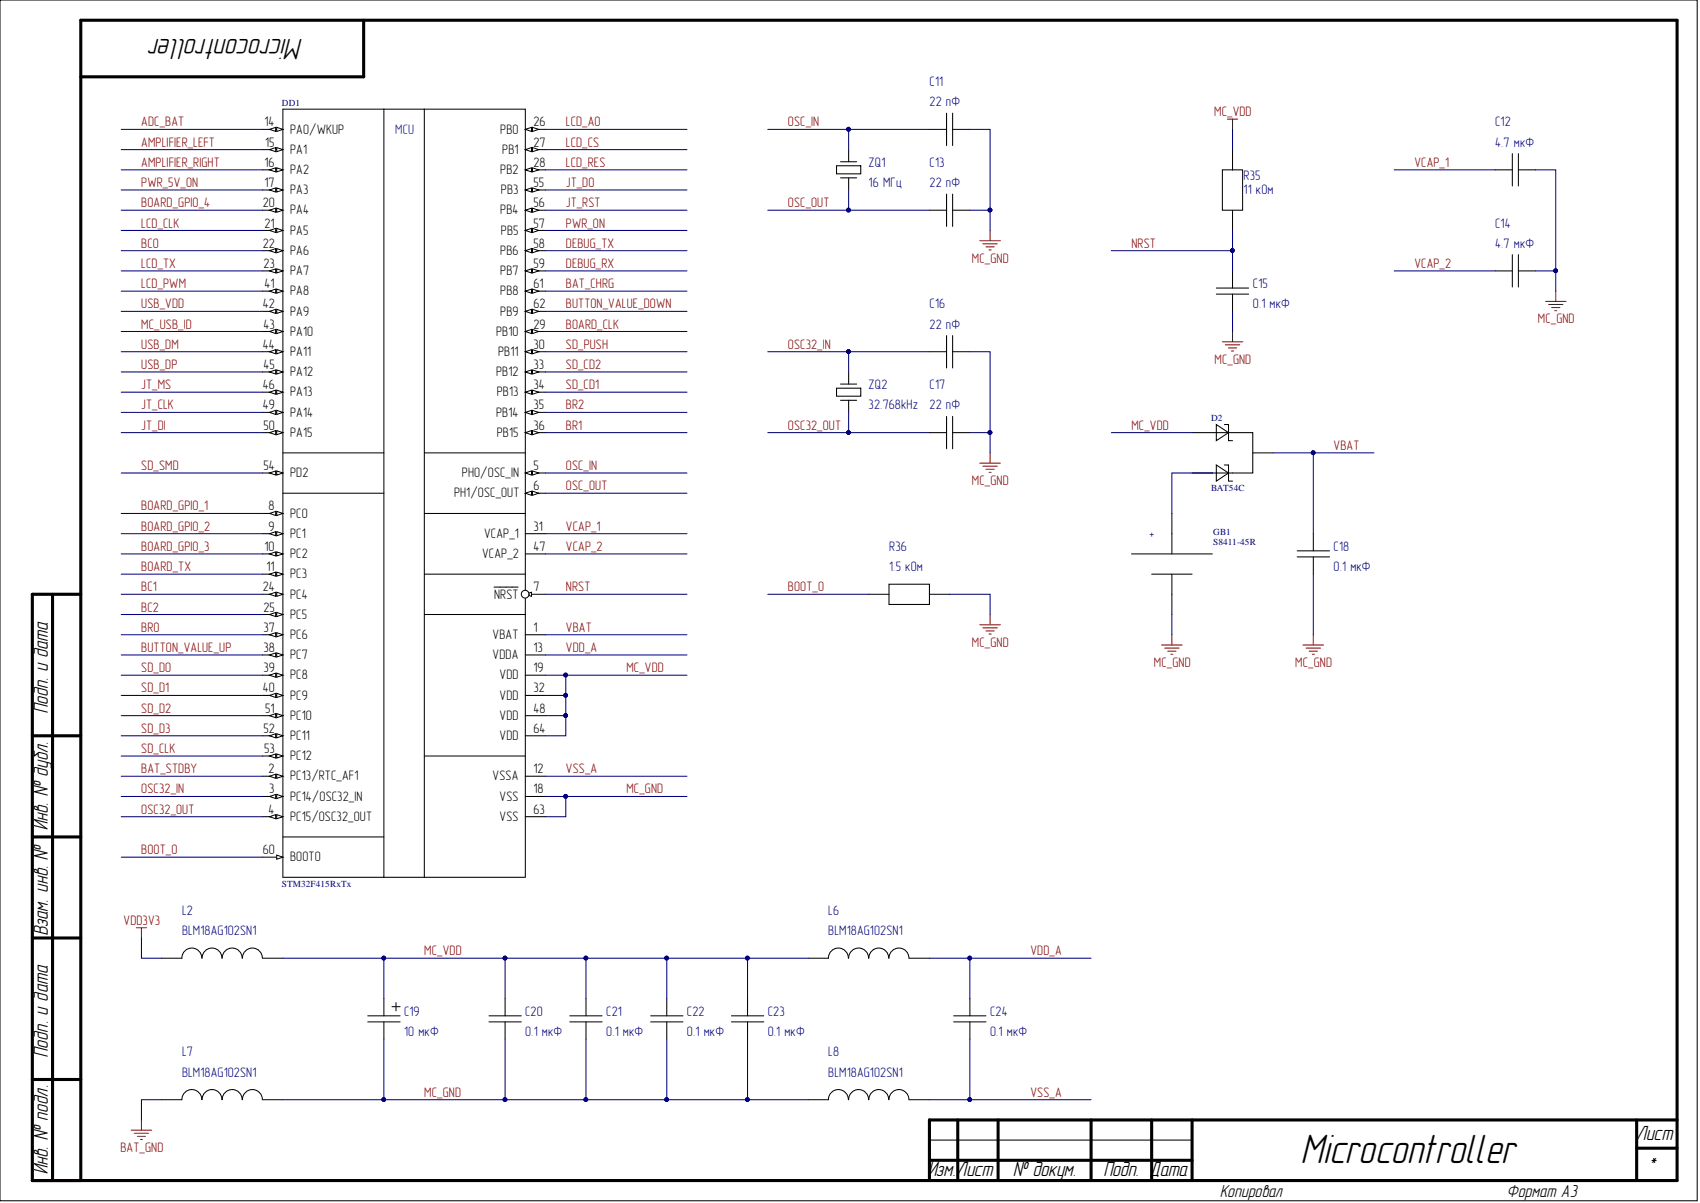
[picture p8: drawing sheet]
<svg xmlns="http://www.w3.org/2000/svg" width="420mm" height="297mm" viewBox="0 0 420 297" stroke-linecap="round" stroke-linejoin="round" font-family="sans-serif">
<defs><g id="words">
<text font-size="10.1" x="321.6" y="287.3">Microcontroller</text>
<text font-size="7.3" x="74.5" y="9.6" transform="rotate(-180 74.5 9.6)">Microcontroller</text>
<g font-size="5.1">
<text x="11.8" y="176.1" transform="rotate(-90 11.8 176.1)">Подп. и дата</text>
<text x="11.8" y="205" transform="rotate(-90 11.8 205)">Инв. № дубл.</text>
<text x="11.8" y="230.9" transform="rotate(-90 11.8 230.9)">Взам. инв. №</text>
<text x="11.8" y="260.9" transform="rotate(-90 11.8 260.9)">Подп. и дата</text>
<text x="404.2" y="281.4">Лист</text>
<text x="11.8" y="289.9" transform="rotate(-90 11.8 289.9)">Инв. № подл.</text>
<text x="229.2" y="290.4">Изм.Лист</text>
<text x="250.2" y="290.4">№ докум.</text>
<text x="272.6" y="290.4">Подп. Дата</text>
<text x="407.3" y="289.4">*</text>
</g>
<g font-size="4.3">
<text x="301.4" y="295.6">Копировал</text>
<text x="372.2" y="295.6">Формат А3</text>
</g>
<g font-size="3.4" fill="#000080">
<text x="229.6" y="21.2">C11</text>
<text x="229.6" y="26.2">22 пФ</text>
<text x="369.2" y="31.2">C12</text>
<text x="214.5" y="41.2">ZQ1</text>
<text x="229.6" y="41.2">C13</text>
<text x="369.2" y="36.2">4.7 мкФ</text>
<text x="214.5" y="46.1">16 МГц</text>
<text x="229.6" y="46.1">22 пФ</text>
<text x="307.1" y="44.5">R35</text>
<text x="307.1" y="48">11 кОм</text>
<text x="369.2" y="56.2">C14</text>
<text x="369.2" y="61.2">4.7 мкФ</text>
<text x="309.4" y="71.2">C15</text>
<text x="229.6" y="76.2">C16</text>
<text x="309.4" y="76.2">0.1 мкФ</text>
<text x="229.6" y="81.1">22 пФ</text>
<text x="214.5" y="101.1">32.768kHz</text>
<text x="214.5" y="96.1">ZQ2</text>
<text x="229.6" y="96.1">C17</text>
<text x="229.6" y="101.1">22 пФ</text>
<text x="219.6" y="136">R36</text>
<text x="283.9" y="132.8">+</text>
<text x="329.3" y="136">C18</text>
<text x="219.6" y="141">1.5 кОм</text>
<text x="329.3" y="141">0.1 мкФ</text>
<text x="44.9" y="225.8">L2</text>
<text x="204.5" y="225.8">L6</text>
<text x="44.9" y="230.9">BLM18AG102SN1</text>
<text x="204.5" y="230.9">BLM18AG102SN1</text>
<text x="99.8" y="250.9">C19</text>
<text x="129.7" y="250.9">C20</text>
<text x="149.7" y="250.9">C21</text>
<text x="169.6" y="250.9">C22</text>
<text x="189.6" y="250.9">C23</text>
<text x="244.5" y="250.9">C24</text>
<text x="99.8" y="255.8">10 мкФ</text>
<text x="129.7" y="255.8">0.1 мкФ</text>
<text x="149.7" y="255.8">0.1 мкФ</text>
<text x="169.6" y="255.8">0.1 мкФ</text>
<text x="189.6" y="255.8">0.1 мкФ</text>
<text x="244.5" y="255.8">0.1 мкФ</text>
<text x="44.9" y="260.8">L7</text>
<text x="204.5" y="260.8">L8</text>
<text x="44.9" y="265.8">BLM18AG102SN1</text>
<text x="204.5" y="265.8">BLM18AG102SN1</text>
</g>
<g font-size="3.4" fill="#800000">
<text x="299.8" y="28.7">MC_VDD</text>
<text x="34.9" y="31.2">ADC_BAT</text>
<text x="139.7" y="31.2">LCD_A0</text>
<text x="194.6" y="31.2">OSC_IN</text>
<text x="34.9" y="36.2">AMPLIFIER_LEFT</text>
<text x="34.9" y="41.2">AMPLIFIER_RIGHT</text>
<text x="139.7" y="36.2">LCD_CS</text>
<text x="139.7" y="41.2">LCD_RES</text>
<text x="349.3" y="41.2">VCAP_1</text>
<text x="34.9" y="46.1">PWR_5V_ON</text>
<text x="139.7" y="46.1">JT_DO</text>
<text x="34.9" y="51.1">BOARD_GPIO_4</text>
<text x="139.7" y="51.1">JT_RST</text>
<text x="194.6" y="51.1">OSC_OUT</text>
<text x="34.9" y="56.2">LCD_CLK</text>
<text x="139.7" y="56.2">PWR_ON</text>
<text x="34.9" y="61.2">BC0</text>
<text x="139.7" y="61.2">DEBUG_TX</text>
<text x="240" y="64.8">MC_GND</text>
<text x="279.4" y="61.2">NRST</text>
<text x="34.9" y="71.2">LCD_PWM</text>
<text x="34.9" y="66.2">LCD_TX</text>
<text x="139.7" y="71.2">BAT_CHRG</text>
<text x="139.7" y="66.2">DEBUG_RX</text>
<text x="349.3" y="66.2">VCAP_2</text>
<text x="34.9" y="76.2">USB_VDD</text>
<text x="139.7" y="76.2">BUTTON_VALUE_DOWN</text>
<text x="34.9" y="81.1">MC_USB_ID</text>
<text x="139.7" y="81.1">BOARD_CLK</text>
<text x="379.8" y="79.8">MC_GND</text>
<text x="34.9" y="86.1">USB_DM</text>
<text x="139.7" y="86.1">SD_PUSH</text>
<text x="194.6" y="86.1">OSC32_IN</text>
<text x="299.9" y="89.8">MC_GND</text>
<text x="34.9" y="91.1">USB_DP</text>
<text x="139.7" y="91.1">SD_CD2</text>
<text x="34.9" y="101.1">JT_CLK</text>
<text x="34.9" y="96.1">JT_MS</text>
<text x="139.7" y="96.1">SD_CD1</text>
<text x="139.7" y="101.1">BR2</text>
<text x="34.9" y="106.1">JT_DI</text>
<text x="139.7" y="106.1">BR1</text>
<text x="194.6" y="106.1">OSC32_OUT</text>
<text x="279.4" y="106.1">MC_VDD</text>
<text x="329.3" y="111.1">VBAT</text>
<text x="34.9" y="116">SD_SMD</text>
<text x="139.7" y="116">OSC_IN</text>
<text x="240" y="119.7">MC_GND</text>
<text x="139.7" y="121">OSC_OUT</text>
<text x="34.9" y="126">BOARD_GPIO_1</text>
<text x="34.9" y="131">BOARD_GPIO_2</text>
<text x="139.7" y="131">VCAP_1</text>
<text x="34.9" y="136">BOARD_GPIO_3</text>
<text x="139.7" y="136">VCAP_2</text>
<text x="34.9" y="141">BOARD_TX</text>
<text x="34.9" y="146">BC1</text>
<text x="139.7" y="146">NRST</text>
<text x="194.6" y="146">BOOT_0</text>
<text x="34.9" y="151">BC2</text>
<text x="34.9" y="161">BUTTON_VALUE_UP</text>
<text x="34.9" y="156">BR0</text>
<text x="139.7" y="156">VBAT</text>
<text x="139.7" y="161">VDD_A</text>
<text x="240" y="159.7">MC_GND</text>
<text x="34.9" y="166">SD_D0</text>
<text x="154.7" y="166">MC_VDD</text>
<text x="285" y="164.6">MC_GND</text>
<text x="319.9" y="164.6">MC_GND</text>
<text x="34.9" y="171">SD_D1</text>
<text x="34.9" y="176">SD_D2</text>
<text x="34.9" y="181">SD_D3</text>
<text x="34.9" y="185.9">SD_CLK</text>
<text x="34.9" y="190.9">BAT_STDBY</text>
<text x="139.7" y="190.9">VSS_A</text>
<text x="34.9" y="195.9">OSC32_IN</text>
<text x="154.7" y="195.9">MC_GND</text>
<text x="34.9" y="200.9">OSC32_OUT</text>
<text x="34.9" y="210.9">BOOT_0</text>
<text x="30.5" y="228.4">VDD3V3</text>
<text x="104.8" y="235.9">MC_VDD</text>
<text x="254.5" y="235.9">VDD_A</text>
<text x="104.8" y="270.8">MC_GND</text>
<text x="254.5" y="270.8">VSS_A</text>
<text x="29.7" y="284.4">BAT_GND</text>
</g>
<g font-size="3.4">
<text x="65.3" y="31.2">14</text>
<text x="71.6" y="33">PA0/WKUP</text>
<text x="123.5" y="33">PB0</text>
<text x="131.7" y="31.2">26</text>
<text x="65.3" y="41.2">16</text>
<text x="65.5" y="36.2">15</text>
<text x="71.6" y="38">PA1</text>
<text x="124" y="38">PB1</text>
<text x="131.7" y="36.2">27</text>
<text x="131.7" y="41.2">28</text>
<text x="65.3" y="46.1">17</text>
<text x="71.6" y="42.9">PA2</text>
<text x="71.6" y="47.9">PA3</text>
<text x="123.5" y="42.9">PB2</text>
<text x="123.7" y="47.9">PB3</text>
<text x="131.7" y="46.1">55</text>
<text x="64.9" y="51.1">20</text>
<text x="71.6" y="52.9">PA4</text>
<text x="123.5" y="52.9">PB4</text>
<text x="131.7" y="51.1">56</text>
<text x="65.3" y="56.2">21</text>
<text x="71.6" y="58">PA5</text>
<text x="123.7" y="58">PB5</text>
<text x="131.7" y="56.2">57</text>
<text x="64.9" y="61.2">22</text>
<text x="71.6" y="63">PA6</text>
<text x="123.5" y="63">PB6</text>
<text x="131.7" y="61.2">58</text>
<text x="65.1" y="66.2">23</text>
<text x="65.3" y="71.2">41</text>
<text x="71.6" y="68">PA7</text>
<text x="123.5" y="68">PB7</text>
<text x="131.7" y="66.2">59</text>
<text x="131.7" y="71.2">61</text>
<text x="64.9" y="76.2">42</text>
<text x="71.6" y="72.9">PA8</text>
<text x="71.6" y="77.9">PA9</text>
<text x="123.5" y="72.9">PB8</text>
<text x="123.5" y="77.9">PB9</text>
<text x="131.7" y="76.2">62</text>
<text x="65.1" y="81.1">43</text>
<text x="71.6" y="82.9">PA10</text>
<text x="122.5" y="82.9">PB10</text>
<text x="131.7" y="81.1">29</text>
<text x="64.9" y="86.1">44</text>
<text x="71.6" y="87.9">PA11</text>
<text x="123" y="87.9">PB11</text>
<text x="131.7" y="86.1">30</text>
<text x="65.1" y="91.1">45</text>
<text x="71.6" y="92.9">PA12</text>
<text x="122.5" y="92.9">PB12</text>
<text x="131.7" y="91.1">33</text>
<text x="64.9" y="96.1">46</text>
<text x="64.9" y="101.1">49</text>
<text x="71.6" y="97.9">PA13</text>
<text x="122.7" y="97.9">PB13</text>
<text x="131.7" y="96.1">34</text>
<text x="131.7" y="101.1">35</text>
<text x="65.1" y="106.1">50</text>
<text x="71.6" y="102.9">PA14</text>
<text x="71.6" y="107.8">PA15</text>
<text x="122.5" y="102.9">PB14</text>
<text x="122.7" y="107.8">PB15</text>
<text x="131.7" y="106.1">36</text>
<text x="65.1" y="116">54</text>
<text x="71.6" y="117.8">PD2</text>
<text x="114.1" y="117.8">PH0/OSC_IN</text>
<text x="131.7" y="116">5</text>
<text x="112.1" y="122.8">PH1/OSC_OUT</text>
<text x="131.7" y="121">6</text>
<text x="66.3" y="126">8</text>
<text x="66.3" y="131">9</text>
<text x="71.6" y="127.8">PC0</text>
<text x="131.7" y="131">31</text>
<text x="65.3" y="136">10</text>
<text x="71.6" y="132.8">PC1</text>
<text x="71.6" y="137.8">PC2</text>
<text x="119" y="137.8">VCAP_2</text>
<text x="119.5" y="132.8">VCAP_1</text>
<text x="131.7" y="136">47</text>
<text x="65.8" y="141">11</text>
<text x="71.6" y="142.8">PC3</text>
<text x="64.9" y="146">24</text>
<text x="71.6" y="147.8">PC4</text>
<text x="122" y="147.8">NRST</text>
<text x="131.7" y="146">7</text>
<text x="65.1" y="151">25</text>
<text x="71.6" y="152.8">PC5</text>
<text x="65.1" y="156">37</text>
<text x="65.1" y="161">38</text>
<text x="71.6" y="157.8">PC6</text>
<text x="121.7" y="157.8">VBAT</text>
<text x="131.7" y="156">1</text>
<text x="131.7" y="161">13</text>
<text x="65.1" y="166">39</text>
<text x="71.6" y="162.8">PC7</text>
<text x="71.6" y="167.8">PC8</text>
<text x="121.7" y="162.8">VDDA</text>
<text x="123.4" y="167.8">VDD</text>
<text x="131.7" y="166">19</text>
<text x="64.9" y="171">40</text>
<text x="71.6" y="172.8">PC9</text>
<text x="123.4" y="172.8">VDD</text>
<text x="131.7" y="171">32</text>
<text x="65.5" y="176">51</text>
<text x="71.6" y="177.7">PC10</text>
<text x="123.4" y="177.7">VDD</text>
<text x="131.7" y="176">48</text>
<text x="65.1" y="181">52</text>
<text x="65.2" y="185.9">53</text>
<text x="71.6" y="182.7">PC11</text>
<text x="123.4" y="182.7">VDD</text>
<text x="131.7" y="181">64</text>
<text x="66.3" y="190.9">2</text>
<text x="71.6" y="187.7">PC12</text>
<text x="131.7" y="190.9">12</text>
<text x="66.5" y="195.9">3</text>
<text x="71.6" y="192.7">PC13/RTC_AF1</text>
<text x="71.6" y="197.7">PC14/OSC32_IN</text>
<text x="121.7" y="192.7">VSSA</text>
<text x="123.4" y="197.7">VSS</text>
<text x="131.7" y="195.9">18</text>
<text x="66.3" y="200.9">4</text>
<text x="71.6" y="202.7">PC15/OSC32_OUT</text>
<text x="123.4" y="202.7">VSS</text>
<text x="131.7" y="200.9">63</text>
<text x="64.9" y="210.9">60</text>
<text x="71.6" y="212.6">BOOT0</text>
</g>
<text font-size="3.4" fill="#00f" x="97.6" y="33">MCU</text>
<g font-size="2.3" fill="#000080">
<text x="69.6" y="26.2">DD1</text>
<text x="299.1" y="104">D2</text>
<text x="299.1" y="121.1">BAT54C</text>
<text x="299.6" y="132">GB1</text>
<text x="299.6" y="134.6">S8411-45R</text>
<text x="69.6" y="218.9">STM32F415RxTx</text>
</g>
</g></defs>
<g fill="none" stroke="#000" stroke-width=".76">
<path d="M89.8 5v14h-69.9M13 146.7v144.8M19.9 146.7h-11.9v144.8h406.1v-286.5h-394.2v286.5M8 181.7h11.9M8 206.7h11.9M8 231.6h11.9M8 266.5h11.9M236.5 276.5v15M246.5 276.5v15M269.4 276.5v15M284.4 276.5v15M294.4 276.5v15"/>
<path d="M404.2 276.5v15M414.1 276.5h-184.6v15M229.5 286.5h64.9M404.2 283.5h9.9"/>
</g>
<path d="M0 0h419.1v296.5h-419.1zM64.9 32h5M69.9 27h24.9v189.6h-24.9zM94.8 27h10v189.6h-10M104.8 27h24.9v189.6h-24.9M69.9 111.8h24.9M104.8 111.8h24.9M69.9 121.8h24.9M104.8 126.8h24.9M104.8 151.7h24.9M69.9 206.7h24.9M229.5 281.5h64.9" fill="none" stroke="#000" stroke-width=".25"/>
<path d="M68.3 31.4l1.6 .6-1.6 .5z" fill="#fff"/>
<path d="M68.3 31.4l1.6 .6-1.6 .5z" fill="none" stroke="#000" stroke-width=".25"/>
<path d="M66.6 32l1.5-.6v1.1z" fill="#fff"/>
<path d="M64.9 36.9h5M66.6 32l1.5-.6v1.1z" fill="none" stroke="#000" stroke-width=".25"/>
<path d="M68.3 36.4l1.6 .5-1.6 .6z" fill="#fff"/>
<path d="M68.3 36.4l1.6 .5-1.6 .6z" fill="none" stroke="#000" stroke-width=".25"/>
<path d="M66.6 36.9l1.5-.5v1.1z" fill="#fff"/>
<path d="M66.6 36.9l1.5-.5v1.1zM64.9 41.9h5" fill="none" stroke="#000" stroke-width=".25"/>
<path d="M68.3 41.4l1.6 .5-1.6 .5z" fill="#fff"/>
<path d="M68.3 41.4l1.6 .5-1.6 .5z" fill="none" stroke="#000" stroke-width=".25"/>
<path d="M66.6 41.9l1.5-.5v1z" fill="#fff"/>
<path d="M64.9 46.9h5M66.6 41.9l1.5-.5v1z" fill="none" stroke="#000" stroke-width=".25"/>
<path d="M68.3 46.4l1.6 .5-1.6 .5z" fill="#fff"/>
<path d="M68.3 46.4l1.6 .5-1.6 .5z" fill="none" stroke="#000" stroke-width=".25"/>
<path d="M66.6 46.9l1.5-.5v1z" fill="#fff"/>
<path d="M64.9 51.9h5M66.6 46.9l1.5-.5v1z" fill="none" stroke="#000" stroke-width=".25"/>
<path d="M68.3 51.4l1.6 .5-1.6 .5z" fill="#fff"/>
<path d="M68.3 51.4l1.6 .5-1.6 .5z" fill="none" stroke="#000" stroke-width=".25"/>
<path d="M66.6 51.9l1.5-.5v1z" fill="#fff"/>
<path d="M64.9 56.9h5M66.6 51.9l1.5-.5v1z" fill="none" stroke="#000" stroke-width=".25"/>
<path d="M68.3 56.4l1.6 .5-1.6 .5z" fill="#fff"/>
<path d="M68.3 56.4l1.6 .5-1.6 .5z" fill="none" stroke="#000" stroke-width=".25"/>
<path d="M66.6 56.9l1.5-.5v1z" fill="#fff"/>
<path d="M66.6 56.9l1.5-.5v1zM64.9 61.9h5" fill="none" stroke="#000" stroke-width=".25"/>
<path d="M68.3 61.4l1.6 .5-1.6 .5z" fill="#fff"/>
<path d="M68.3 61.4l1.6 .5-1.6 .5z" fill="none" stroke="#000" stroke-width=".25"/>
<path d="M66.6 61.9l1.5-.5v1z" fill="#fff"/>
<path d="M64.9 66.9h5M66.6 61.9l1.5-.5v1z" fill="none" stroke="#000" stroke-width=".25"/>
<path d="M68.3 66.4l1.6 .5-1.6 .5z" fill="#fff"/>
<path d="M68.3 66.4l1.6 .5-1.6 .5z" fill="none" stroke="#000" stroke-width=".25"/>
<path d="M66.6 66.9l1.5-.5v1z" fill="#fff"/>
<path d="M64.9 71.9h5M66.6 66.9l1.5-.5v1z" fill="none" stroke="#000" stroke-width=".25"/>
<path d="M68.3 71.4l1.6 .5-1.6 .5z" fill="#fff"/>
<path d="M68.3 71.4l1.6 .5-1.6 .5z" fill="none" stroke="#000" stroke-width=".25"/>
<path d="M66.6 71.9l1.5-.5v1z" fill="#fff"/>
<path d="M64.9 76.9h5M66.6 71.9l1.5-.5v1z" fill="none" stroke="#000" stroke-width=".25"/>
<path d="M68.3 76.4l1.6 .5-1.6 .5z" fill="#fff"/>
<path d="M68.3 76.4l1.6 .5-1.6 .5z" fill="none" stroke="#000" stroke-width=".25"/>
<path d="M66.6 76.9l1.5-.5v1z" fill="#fff"/>
<path d="M66.6 76.9l1.5-.5v1zM64.9 81.9h5" fill="none" stroke="#000" stroke-width=".25"/>
<path d="M68.3 81.3l1.6 .6-1.6 .5z" fill="#fff"/>
<path d="M68.3 81.3l1.6 .6-1.6 .5z" fill="none" stroke="#000" stroke-width=".25"/>
<path d="M66.6 81.9l1.5-.6v1.1z" fill="#fff"/>
<path d="M64.9 86.8h5M66.6 81.9l1.5-.6v1.1z" fill="none" stroke="#000" stroke-width=".25"/>
<path d="M68.3 86.3l1.6 .5-1.6 .6z" fill="#fff"/>
<path d="M68.3 86.3l1.6 .5-1.6 .6z" fill="none" stroke="#000" stroke-width=".25"/>
<path d="M66.6 86.8l1.5-.5v1.1z" fill="#fff"/>
<path d="M64.9 91.8h5M66.6 86.8l1.5-.5v1.1z" fill="none" stroke="#000" stroke-width=".25"/>
<path d="M68.3 91.3l1.6 .5-1.6 .5z" fill="#fff"/>
<path d="M68.3 91.3l1.6 .5-1.6 .5z" fill="none" stroke="#000" stroke-width=".25"/>
<path d="M66.6 91.8l1.5-.5v1z" fill="#fff"/>
<path d="M64.9 96.8h5M66.6 91.8l1.5-.5v1z" fill="none" stroke="#000" stroke-width=".25"/>
<path d="M68.3 96.3l1.6 .5-1.6 .5z" fill="#fff"/>
<path d="M68.3 96.3l1.6 .5-1.6 .5z" fill="none" stroke="#000" stroke-width=".25"/>
<path d="M66.6 96.8l1.5-.5v1z" fill="#fff"/>
<path d="M66.6 96.8l1.5-.5v1zM64.9 101.8h5" fill="none" stroke="#000" stroke-width=".25"/>
<path d="M68.3 101.3l1.6 .5-1.6 .5z" fill="#fff"/>
<path d="M68.3 101.3l1.6 .5-1.6 .5z" fill="none" stroke="#000" stroke-width=".25"/>
<path d="M66.6 101.8l1.5-.5v1z" fill="#fff"/>
<path d="M64.9 106.8h5M66.6 101.8l1.5-.5v1z" fill="none" stroke="#000" stroke-width=".25"/>
<path d="M68.3 106.3l1.6 .5-1.6 .5z" fill="#fff"/>
<path d="M68.3 106.3l1.6 .5-1.6 .5z" fill="none" stroke="#000" stroke-width=".25"/>
<path d="M66.6 106.8l1.5-.5v1z" fill="#fff"/>
<path d="M129.7 32h5M66.6 106.8l1.5-.5v1z" fill="none" stroke="#000" stroke-width=".25"/>
<path d="M129.7 32l1.5-.6v1.1z" fill="#fff"/>
<path d="M129.7 32l1.5-.6v1.1z" fill="none" stroke="#000" stroke-width=".25"/>
<path d="M131.5 31.4l1.5 .6-1.5 .5z" fill="#fff"/>
<path d="M129.7 36.9h5M131.5 31.4l1.5 .6-1.5 .5z" fill="none" stroke="#000" stroke-width=".25"/>
<path d="M129.7 36.9l1.5-.5v1.1z" fill="#fff"/>
<path d="M129.7 36.9l1.5-.5v1.1z" fill="none" stroke="#000" stroke-width=".25"/>
<path d="M131.5 36.4l1.5 .5-1.5 .6z" fill="#fff"/>
<path d="M131.5 36.4l1.5 .5-1.5 .6zM129.7 41.9h5" fill="none" stroke="#000" stroke-width=".25"/>
<path d="M129.7 41.9l1.5-.5v1z" fill="#fff"/>
<path d="M129.7 41.9l1.5-.5v1z" fill="none" stroke="#000" stroke-width=".25"/>
<path d="M131.5 41.4l1.5 .5-1.5 .5z" fill="#fff"/>
<path d="M129.7 46.9h5M131.5 41.4l1.5 .5-1.5 .5z" fill="none" stroke="#000" stroke-width=".25"/>
<path d="M129.7 46.9l1.5-.5v1z" fill="#fff"/>
<path d="M129.7 46.9l1.5-.5v1z" fill="none" stroke="#000" stroke-width=".25"/>
<path d="M131.5 46.4l1.5 .5-1.5 .5z" fill="#fff"/>
<path d="M129.7 51.9h5M131.5 46.4l1.5 .5-1.5 .5z" fill="none" stroke="#000" stroke-width=".25"/>
<path d="M129.7 51.9l1.5-.5v1z" fill="#fff"/>
<path d="M129.7 51.9l1.5-.5v1z" fill="none" stroke="#000" stroke-width=".25"/>
<path d="M131.5 51.4l1.5 .5-1.5 .5z" fill="#fff"/>
<path d="M129.7 56.9h5M131.5 51.4l1.5 .5-1.5 .5z" fill="none" stroke="#000" stroke-width=".25"/>
<path d="M129.7 56.9l1.5-.5v1z" fill="#fff"/>
<path d="M129.7 56.9l1.5-.5v1z" fill="none" stroke="#000" stroke-width=".25"/>
<path d="M131.5 56.4l1.5 .5-1.5 .5z" fill="#fff"/>
<path d="M131.5 56.4l1.5 .5-1.5 .5zM129.7 61.9h5" fill="none" stroke="#000" stroke-width=".25"/>
<path d="M129.7 61.9l1.5-.5v1z" fill="#fff"/>
<path d="M129.7 61.9l1.5-.5v1z" fill="none" stroke="#000" stroke-width=".25"/>
<path d="M131.5 61.4l1.5 .5-1.5 .5z" fill="#fff"/>
<path d="M129.7 66.9h5M131.5 61.4l1.5 .5-1.5 .5z" fill="none" stroke="#000" stroke-width=".25"/>
<path d="M129.7 66.9l1.5-.5v1z" fill="#fff"/>
<path d="M129.7 66.9l1.5-.5v1z" fill="none" stroke="#000" stroke-width=".25"/>
<path d="M131.5 66.4l1.5 .5-1.5 .5z" fill="#fff"/>
<path d="M129.7 71.9h5M131.5 66.4l1.5 .5-1.5 .5z" fill="none" stroke="#000" stroke-width=".25"/>
<path d="M129.7 71.9l1.5-.5v1z" fill="#fff"/>
<path d="M129.7 71.9l1.5-.5v1z" fill="none" stroke="#000" stroke-width=".25"/>
<path d="M131.5 71.4l1.5 .5-1.5 .5z" fill="#fff"/>
<path d="M129.7 76.9h5M131.5 71.4l1.5 .5-1.5 .5z" fill="none" stroke="#000" stroke-width=".25"/>
<path d="M129.7 76.9l1.5-.5v1z" fill="#fff"/>
<path d="M129.7 76.9l1.5-.5v1z" fill="none" stroke="#000" stroke-width=".25"/>
<path d="M131.5 76.4l1.5 .5-1.5 .5z" fill="#fff"/>
<path d="M131.5 76.4l1.5 .5-1.5 .5zM129.7 81.9h5" fill="none" stroke="#000" stroke-width=".25"/>
<path d="M129.7 81.9l1.5-.6v1.1z" fill="#fff"/>
<path d="M129.7 81.9l1.5-.6v1.1z" fill="none" stroke="#000" stroke-width=".25"/>
<path d="M131.5 81.3l1.5 .6-1.5 .5z" fill="#fff"/>
<path d="M129.7 86.8h5M131.5 81.3l1.5 .6-1.5 .5z" fill="none" stroke="#000" stroke-width=".25"/>
<path d="M129.7 86.8l1.5-.5v1.1z" fill="#fff"/>
<path d="M129.7 86.8l1.5-.5v1.1z" fill="none" stroke="#000" stroke-width=".25"/>
<path d="M131.5 86.3l1.5 .5-1.5 .6z" fill="#fff"/>
<path d="M129.7 91.8h5M131.5 86.3l1.5 .5-1.5 .6z" fill="none" stroke="#000" stroke-width=".25"/>
<path d="M129.7 91.8l1.5-.5v1z" fill="#fff"/>
<path d="M129.7 91.8l1.5-.5v1z" fill="none" stroke="#000" stroke-width=".25"/>
<path d="M131.5 91.3l1.5 .5-1.5 .5z" fill="#fff"/>
<path d="M129.7 96.8h5M131.5 91.3l1.5 .5-1.5 .5z" fill="none" stroke="#000" stroke-width=".25"/>
<path d="M129.7 96.8l1.5-.5v1z" fill="#fff"/>
<path d="M129.7 96.8l1.5-.5v1z" fill="none" stroke="#000" stroke-width=".25"/>
<path d="M131.5 96.3l1.5 .5-1.5 .5z" fill="#fff"/>
<path d="M131.5 96.3l1.5 .5-1.5 .5zM129.7 101.8h5" fill="none" stroke="#000" stroke-width=".25"/>
<path d="M129.7 101.8l1.5-.5v1z" fill="#fff"/>
<path d="M129.7 101.8l1.5-.5v1z" fill="none" stroke="#000" stroke-width=".25"/>
<path d="M131.5 101.3l1.5 .5-1.5 .5z" fill="#fff"/>
<path d="M129.7 106.8h5M131.5 101.3l1.5 .5-1.5 .5z" fill="none" stroke="#000" stroke-width=".25"/>
<path d="M129.7 106.8l1.5-.5v1z" fill="#fff"/>
<path d="M129.7 106.8l1.5-.5v1z" fill="none" stroke="#000" stroke-width=".25"/>
<path d="M131.5 106.3l1.5 .5-1.5 .5z" fill="#fff"/>
<path d="M64.9 116.8h5M131.5 106.3l1.5 .5-1.5 .5z" fill="none" stroke="#000" stroke-width=".25"/>
<path d="M68.3 116.3l1.6 .5-1.6 .5z" fill="#fff"/>
<path d="M68.3 116.3l1.6 .5-1.6 .5z" fill="none" stroke="#000" stroke-width=".25"/>
<path d="M66.6 116.8l1.5-.5v1z" fill="#fff"/>
<path d="M66.6 116.8l1.5-.5v1zM64.9 211.6h5" fill="none" stroke="#000" stroke-width=".25"/>
<path d="M68.3 211.1l1.6 .5-1.6 .6z" fill="#fff"/>
<path d="M64.9 126.8h5M68.3 211.1l1.6 .5-1.6 .6z" fill="none" stroke="#000" stroke-width=".25"/>
<path d="M68.3 126.3l1.6 .5-1.6 .5z" fill="#fff"/>
<path d="M68.3 126.3l1.6 .5-1.6 .5z" fill="none" stroke="#000" stroke-width=".25"/>
<path d="M66.6 126.8l1.5-.5v1z" fill="#fff"/>
<path d="M64.9 131.8h5M66.6 126.8l1.5-.5v1z" fill="none" stroke="#000" stroke-width=".25"/>
<path d="M68.3 131.3l1.6 .5-1.6 .5z" fill="#fff"/>
<path d="M68.3 131.3l1.6 .5-1.6 .5z" fill="none" stroke="#000" stroke-width=".25"/>
<path d="M66.6 131.8l1.5-.5v1z" fill="#fff"/>
<path d="M64.9 136.8h5M66.6 131.8l1.5-.5v1z" fill="none" stroke="#000" stroke-width=".25"/>
<path d="M68.3 136.3l1.6 .5-1.6 .5z" fill="#fff"/>
<path d="M68.3 136.3l1.6 .5-1.6 .5z" fill="none" stroke="#000" stroke-width=".25"/>
<path d="M66.6 136.8l1.5-.5v1z" fill="#fff"/>
<path d="M66.6 136.8l1.5-.5v1zM64.9 141.8h5" fill="none" stroke="#000" stroke-width=".25"/>
<path d="M68.3 141.3l1.6 .5-1.6 .5z" fill="#fff"/>
<path d="M68.3 141.3l1.6 .5-1.6 .5z" fill="none" stroke="#000" stroke-width=".25"/>
<path d="M66.6 141.8l1.5-.5v1z" fill="#fff"/>
<path d="M64.9 146.7h5M66.6 141.8l1.5-.5v1z" fill="none" stroke="#000" stroke-width=".25"/>
<path d="M68.3 146.2l1.6 .5-1.6 .5z" fill="#fff"/>
<path d="M68.3 146.2l1.6 .5-1.6 .5z" fill="none" stroke="#000" stroke-width=".25"/>
<path d="M66.6 146.7l1.5-.5v1z" fill="#fff"/>
<path d="M64.9 151.7h5M66.6 146.7l1.5-.5v1z" fill="none" stroke="#000" stroke-width=".25"/>
<path d="M68.3 151.2l1.6 .5-1.6 .5z" fill="#fff"/>
<path d="M68.3 151.2l1.6 .5-1.6 .5z" fill="none" stroke="#000" stroke-width=".25"/>
<path d="M66.6 151.7l1.5-.5v1z" fill="#fff"/>
<path d="M64.9 156.7h5M66.6 151.7l1.5-.5v1z" fill="none" stroke="#000" stroke-width=".25"/>
<path d="M68.3 156.2l1.6 .5-1.6 .5z" fill="#fff"/>
<path d="M68.3 156.2l1.6 .5-1.6 .5z" fill="none" stroke="#000" stroke-width=".25"/>
<path d="M66.6 156.7l1.5-.5v1z" fill="#fff"/>
<path d="M66.6 156.7l1.5-.5v1zM64.9 161.7h5" fill="none" stroke="#000" stroke-width=".25"/>
<path d="M68.3 161.2l1.6 .5-1.6 .5z" fill="#fff"/>
<path d="M68.3 161.2l1.6 .5-1.6 .5z" fill="none" stroke="#000" stroke-width=".25"/>
<path d="M66.6 161.7l1.5-.5v1z" fill="#fff"/>
<path d="M64.9 166.7h5M66.6 161.7l1.5-.5v1z" fill="none" stroke="#000" stroke-width=".25"/>
<path d="M68.3 166.2l1.6 .5-1.6 .5z" fill="#fff"/>
<path d="M68.3 166.2l1.6 .5-1.6 .5z" fill="none" stroke="#000" stroke-width=".25"/>
<path d="M66.6 166.7l1.5-.5v1z" fill="#fff"/>
<path d="M64.9 171.7h5M66.6 166.7l1.5-.5v1z" fill="none" stroke="#000" stroke-width=".25"/>
<path d="M68.3 171.2l1.6 .5-1.6 .5z" fill="#fff"/>
<path d="M68.3 171.2l1.6 .5-1.6 .5z" fill="none" stroke="#000" stroke-width=".25"/>
<path d="M66.6 171.7l1.5-.5v1z" fill="#fff"/>
<path d="M64.9 176.7h5M66.6 171.7l1.5-.5v1z" fill="none" stroke="#000" stroke-width=".25"/>
<path d="M68.3 176.2l1.6 .5-1.6 .5z" fill="#fff"/>
<path d="M68.3 176.2l1.6 .5-1.6 .5z" fill="none" stroke="#000" stroke-width=".25"/>
<path d="M66.6 176.7l1.5-.5v1z" fill="#fff"/>
<path d="M66.6 176.7l1.5-.5v1zM64.9 181.7h5" fill="none" stroke="#000" stroke-width=".25"/>
<path d="M68.3 181.2l1.6 .5-1.6 .5z" fill="#fff"/>
<path d="M68.3 181.2l1.6 .5-1.6 .5z" fill="none" stroke="#000" stroke-width=".25"/>
<path d="M66.6 181.7l1.5-.5v1z" fill="#fff"/>
<path d="M64.9 186.7h5M66.6 181.7l1.5-.5v1z" fill="none" stroke="#000" stroke-width=".25"/>
<path d="M68.3 186.2l1.6 .5-1.6 .5z" fill="#fff"/>
<path d="M68.3 186.2l1.6 .5-1.6 .5z" fill="none" stroke="#000" stroke-width=".25"/>
<path d="M66.6 186.7l1.5-.5v1z" fill="#fff"/>
<path d="M64.9 191.7h5M66.6 186.7l1.5-.5v1z" fill="none" stroke="#000" stroke-width=".25"/>
<path d="M68.3 191.2l1.6 .5-1.6 .5z" fill="#fff"/>
<path d="M68.3 191.2l1.6 .5-1.6 .5z" fill="none" stroke="#000" stroke-width=".25"/>
<path d="M66.6 191.7l1.5-.5v1z" fill="#fff"/>
<path d="M64.9 196.7h5M66.6 191.7l1.5-.5v1z" fill="none" stroke="#000" stroke-width=".25"/>
<path d="M68.3 196.2l1.6 .5-1.6 .5z" fill="#fff"/>
<path d="M68.3 196.2l1.6 .5-1.6 .5z" fill="none" stroke="#000" stroke-width=".25"/>
<path d="M66.6 196.7l1.5-.5v1z" fill="#fff"/>
<path d="M66.6 196.7l1.5-.5v1zM64.9 201.7h5" fill="none" stroke="#000" stroke-width=".25"/>
<path d="M68.3 201.2l1.6 .5-1.6 .5z" fill="#fff"/>
<path d="M68.3 201.2l1.6 .5-1.6 .5z" fill="none" stroke="#000" stroke-width=".25"/>
<path d="M66.6 201.7l1.5-.5v1z" fill="#fff"/>
<path d="M129.7 116.8h5M66.6 201.7l1.5-.5v1z" fill="none" stroke="#000" stroke-width=".25"/>
<path d="M129.7 116.8l1.5-.5v1z" fill="#fff"/>
<path d="M129.7 116.8l1.5-.5v1z" fill="none" stroke="#000" stroke-width=".25"/>
<path d="M131.5 116.3l1.5 .5-1.5 .5z" fill="#fff"/>
<path d="M131.5 116.3l1.5 .5-1.5 .5zM129.7 121.8h5" fill="none" stroke="#000" stroke-width=".25"/>
<path d="M129.7 121.8l1.5-.5v1z" fill="#fff"/>
<path d="M129.7 121.8l1.5-.5v1z" fill="none" stroke="#000" stroke-width=".25"/>
<path d="M131.5 121.3l1.5 .5-1.5 .5z" fill="#fff"/>
<path d="M131.5 121.3l1.5 .5-1.5 .5zM129.7 146.7h5" fill="none" stroke="#000" stroke-width=".25"/>
<path d="M129.7 146.7l1.5-.5v1z" fill="#fff"/>
<g fill="none" stroke="#000" stroke-width=".25">
<path d="M129.7 131.8h5M129.7 136.8h5M104.8 141.8h24.9M122 145h6M129.7 146.7l1.5-.5v1zM129.7 156.7h5M129.7 171.7h5M129.7 176.7h5M129.7 161.7h5M129.7 166.7h5M104.8 186.7h24.9M129.7 181.7h5"/>
<path d="M129.7 191.7h5M129.7 196.7h5M129.7 201.7h5"/>
</g>
<circle cx="129.7" cy="146.7" r=".96" fill="#fff" stroke="#000" stroke-width=".25"/>
<g fill="none" stroke="#000" stroke-width=".25">
<path d="M207.6 39.9h3.9M209.6 36.9v3M229.5 32h4.3M233.8 27.9v8M235.2 32h4.3M235.2 27.9v8M304.4 36.9v5M373.5 37.9v8M375 37.9v8M206.6 40.9h6v2h-6zM207.6 43.9h3.9M209.6 43.9v3"/>
<path d="M229.5 51.9h4.3M233.8 47.9v8M235.2 47.9v8M235.2 51.9h4.3M301.9 41.9h5v10h-5zM304.4 51.9v5M369.2 41.9h4.3M375 41.9h4.2M300.4 71.1h7.9M300.4 72.6h7.9M304.4 66.9v4.2M304.4 72.6v4.3"/>
<path d="M369.2 66.9h4.3M373.5 62.9v8M375 62.9v8M375 66.9h4.2M206.6 95.8h6v2h-6zM207.6 94.8h3.9M207.6 98.8h3.9M209.6 91.8v3M209.6 98.8v3M229.5 86.8h4.3M233.8 82.9v8M235.2 82.9v8"/>
<path d="M235.2 86.8h4.3M229.5 106.8h4.3M233.8 102.8v8M235.2 102.8v8M235.2 106.8h4.3M294.4 106.8h15v10h-15M300.4 104.8l3 2-3 2zM300.4 114.8l3 2-3 2zM302.4 104.8h1v4h1M302.4 114.8h1v4h1M309.4 111.8h5M279.4 136.8h20"/>
<path d="M289.4 126.8v10M320.3 137.5h8M320.3 136h8M324.3 131.8v4.2M324.3 137.5v4.3M214.6 146.7h4.9M219.5 144.3h10v4.9h-10zM229.5 146.7h5M284.4 141.8h10M289.4 141.8v9.9M49.8 236.6a2.46 2.46 0 0 0-2.4-2.5 2.46 2.46 0 0 0-2.5 2.5h-5M54.8 236.6a2.45 2.45 0 0 0-2.4-2.5 2.45 2.45 0 0 0-2.5 2.5"/>
<path d="M59.8 236.6a2.46 2.46 0 0 0-2.5-2.5 2.46 2.46 0 0 0-2.4 2.5M64.8 236.6a2.46 2.46 0 0 0-2.5-2.5 2.46 2.46 0 0 0-2.4 2.5M64.9 236.6h5M209.5 236.6a2.46 2.46 0 0 0-2.5-2.5 2.46 2.46 0 0 0-2.4 2.5h-5M214.5 236.6a2.46 2.46 0 0 0-2.5-2.5 2.46 2.46 0 0 0-2.4 2.5M219.5 236.6a2.45 2.45 0 0 0-2.5-2.5 2.45 2.45 0 0 0-2.4 2.5M224.4 236.6a2.46 2.46 0 0 0-2.4-2.5 2.46 2.46 0 0 0-2.5 2.5M224.5 236.6h5M90.8 252.3h8M90.8 250.8h8M94.8 246.6v4.2M94.8 252.3v4.3"/>
<path d="M96.8 248.6h2M97.8 247.6v2M120.8 252.3h7.9M120.8 250.8h7.9M124.7 246.6v4.2M124.7 252.3v4.3M140.7 252.3h8M140.7 250.8h8M144.7 246.6v4.2M144.7 252.3v4.3M160.7 252.3h8M160.7 250.8h8"/>
<path d="M164.7 246.6v4.2M164.7 252.3v4.3M180.6 252.3h8M180.6 250.8h8M184.6 246.6v4.2M184.6 252.3v4.3M235.5 252.3h8M235.5 250.8h8M239.5 246.6v4.2M239.5 252.3v4.3M49.8 271.5a2.46 2.46 0 0 0-2.4-2.5 2.46 2.46 0 0 0-2.5 2.5h-5M54.8 271.5a2.45 2.45 0 0 0-2.4-2.5 2.45 2.45 0 0 0-2.5 2.5"/>
<path d="M59.8 271.5a2.46 2.46 0 0 0-2.5-2.5 2.46 2.46 0 0 0-2.4 2.5M64.8 271.5a2.46 2.46 0 0 0-2.5-2.5 2.46 2.46 0 0 0-2.4 2.5M64.9 271.5h5M209.5 271.5a2.46 2.46 0 0 0-2.5-2.5 2.46 2.46 0 0 0-2.4 2.5h-5M214.5 271.5a2.46 2.46 0 0 0-2.5-2.5 2.46 2.46 0 0 0-2.4 2.5M219.5 271.5a2.45 2.45 0 0 0-2.5-2.5 2.45 2.45 0 0 0-2.4 2.5M224.4 271.5a2.46 2.46 0 0 0-2.4-2.5 2.46 2.46 0 0 0-2.5 2.5M224.5 271.5h5"/>
</g>
<g fill="none" stroke="#800000" stroke-width=".25">
<path d="M303.1 29.4h2.5M304.4 29.4v2.6M242 59.4h5M244.5 56.9v2.5M242.7 60.2h3.6M243.5 61h2M244.2 61.7h.6M381.7 74.4h5M382.4 75.2h3.6M383.2 75.9h2M383.9 76.7h.5M384.2 71.9v2.5"/>
<path d="M301.8 84.4h5.1M302.6 85.1h3.5M303.4 85.9h2M304.1 86.7h.5M304.4 81.9v2.5M242 114.4h5M242.7 115.1h3.6M243.5 115.9h2M244.2 116.6h.6M244.5 111.8v2.6M242 154.3h5M242.7 155h3.6"/>
<path d="M243.5 155.8h2M244.2 156.6h.6M244.5 151.7v2.6M286.9 159.3h5M289.4 156.7v2.6M321.8 159.3h5.1M324.3 156.7v2.6M287.6 160h3.6M288.4 160.8h2M289.1 161.5h.5M322.5 160h3.6M323.3 160.8h2"/>
<path d="M324.1 161.5h.5M33.7 229.1h2.5M34.9 229.1v2.5M32.4 279.1h5.1M33.2 279.8h3.5M34.9 276.5v2.6M33.9 280.6h2M34.7 281.4h.5"/>
</g>
<g fill="none" stroke="#000080" stroke-width=".25">
<path d="M29.9 32h35M29.9 36.9h35M134.7 32h34.9M134.7 36.9h34.9M189.6 32h20M229.5 32h-19.9v4.9M239.5 32h5v19.9h-5M304.4 32v4.9M29.9 41.9h35M29.9 56.9h35M29.9 46.9h35M29.9 51.9h35"/>
<path d="M134.7 41.9h34.9M134.7 56.9h34.9M134.7 46.9h34.9M134.7 51.9h34.9M189.6 51.9h20M209.6 46.9v5h19.9M244.5 51.9v5M304.4 56.9v10M344.3 41.9h24.9M379.2 41.9h5v30M29.9 76.9h35M29.9 61.9h35"/>
<path d="M29.9 66.9h35M29.9 71.9h35M134.7 76.9h34.9M134.7 61.9h34.9M134.7 66.9h34.9M134.7 71.9h34.9M274.4 61.9h30M304.4 76.9v5M344.3 66.9h24.9M379.2 66.9h5M29.9 81.9h35M29.9 86.8h35"/>
<path d="M29.9 91.8h35M29.9 96.8h35M134.7 81.9h34.9M134.7 86.8h34.9M134.7 91.8h34.9M134.7 96.8h34.9M189.6 86.8h20M229.5 86.8h-19.9v5M239.5 86.8h5v20h-5M29.9 116.8h35M29.9 101.8h35M29.9 106.8h35"/>
<path d="M134.7 116.8h34.9M134.7 101.8h34.9M134.7 106.8h34.9M189.6 106.8h20M209.6 101.8v5h19.9M244.5 106.8v5M274.4 106.8h20M299.4 116.8h-10v10M314.4 111.8h24.9M324.3 111.8v20M29.9 126.8h35M29.9 131.8h35"/>
<path d="M29.9 136.8h35M134.7 131.8h34.9M134.7 136.8h34.9M134.7 121.8h34.9M29.9 146.7h35M29.9 151.7h35M29.9 156.7h35M29.9 141.8h35M134.7 146.7h34.9M134.7 156.7h34.9M189.6 146.7h25M234.5 146.7h10v5"/>
<path d="M289.4 151.7v5M324.3 141.8v14.9M29.9 166.7h35M29.9 171.7h35M29.9 176.7h35M29.9 161.7h35M134.7 166.7h5M134.7 171.7h5M134.7 176.7h5M134.7 161.7h34.9M169.6 166.7h-29.9v15h-5M29.9 181.7h35"/>
<path d="M29.9 186.7h35M29.9 196.7h35M29.9 191.7h35M134.7 196.7h5v5h-5M134.7 191.7h34.9M139.7 196.7h29.9M29.9 201.7h35M29.9 211.6h35M34.9 231.6v5h5M69.9 236.6h129.7M94.8 236.6v10M124.7 236.6v10"/>
<path d="M144.7 236.6v10M164.7 236.6v10M184.6 236.6v10M229.5 236.6h10v10M239.5 236.6h29.9M94.8 256.6v14.9h-24.9M124.7 256.6v14.9M144.7 256.6v14.9M164.7 256.6v14.9M184.6 256.6v14.9M239.5 256.6v14.9h-10M39.9 271.5h-5v5"/>
<path d="M94.8 271.5h104.8M239.5 271.5h29.9"/>
</g>
<g fill="#000080" stroke="#000080" stroke-width=".25">
<circle cx="139.7" cy="166.7" r=".47"/>
<circle cx="139.7" cy="171.7" r=".47"/>
<circle cx="139.7" cy="176.7" r=".47"/>
<circle cx="139.7" cy="196.6" r=".47"/>
<circle cx="244.5" cy="51.9" r=".47"/>
<circle cx="244.5" cy="106.8" r=".47"/>
<circle cx="209.5" cy="86.8" r=".47"/>
<circle cx="209.5" cy="106.8" r=".47"/>
<circle cx="209.5" cy="31.9" r=".47"/>
<circle cx="209.5" cy="51.9" r=".47"/>
<circle cx="304.3" cy="61.9" r=".47"/>
<circle cx="94.8" cy="236.6" r=".47"/>
<circle cx="94.8" cy="271.5" r=".47"/>
<circle cx="124.7" cy="271.5" r=".47"/>
<circle cx="144.7" cy="271.5" r=".47"/>
<circle cx="164.6" cy="271.5" r=".47"/>
<circle cx="184.6" cy="271.5" r=".47"/>
<circle cx="239.5" cy="271.5" r=".47"/>
<circle cx="239.5" cy="236.6" r=".47"/>
<circle cx="124.7" cy="236.6" r=".47"/>
<circle cx="144.7" cy="236.6" r=".47"/>
<circle cx="164.6" cy="236.6" r=".47"/>
<circle cx="184.6" cy="236.6" r=".47"/>
<circle cx="384.1" cy="66.9" r=".47"/>
<circle cx="324.3" cy="111.8" r=".47"/>
</g>
<use href="#words"/>
</svg>
